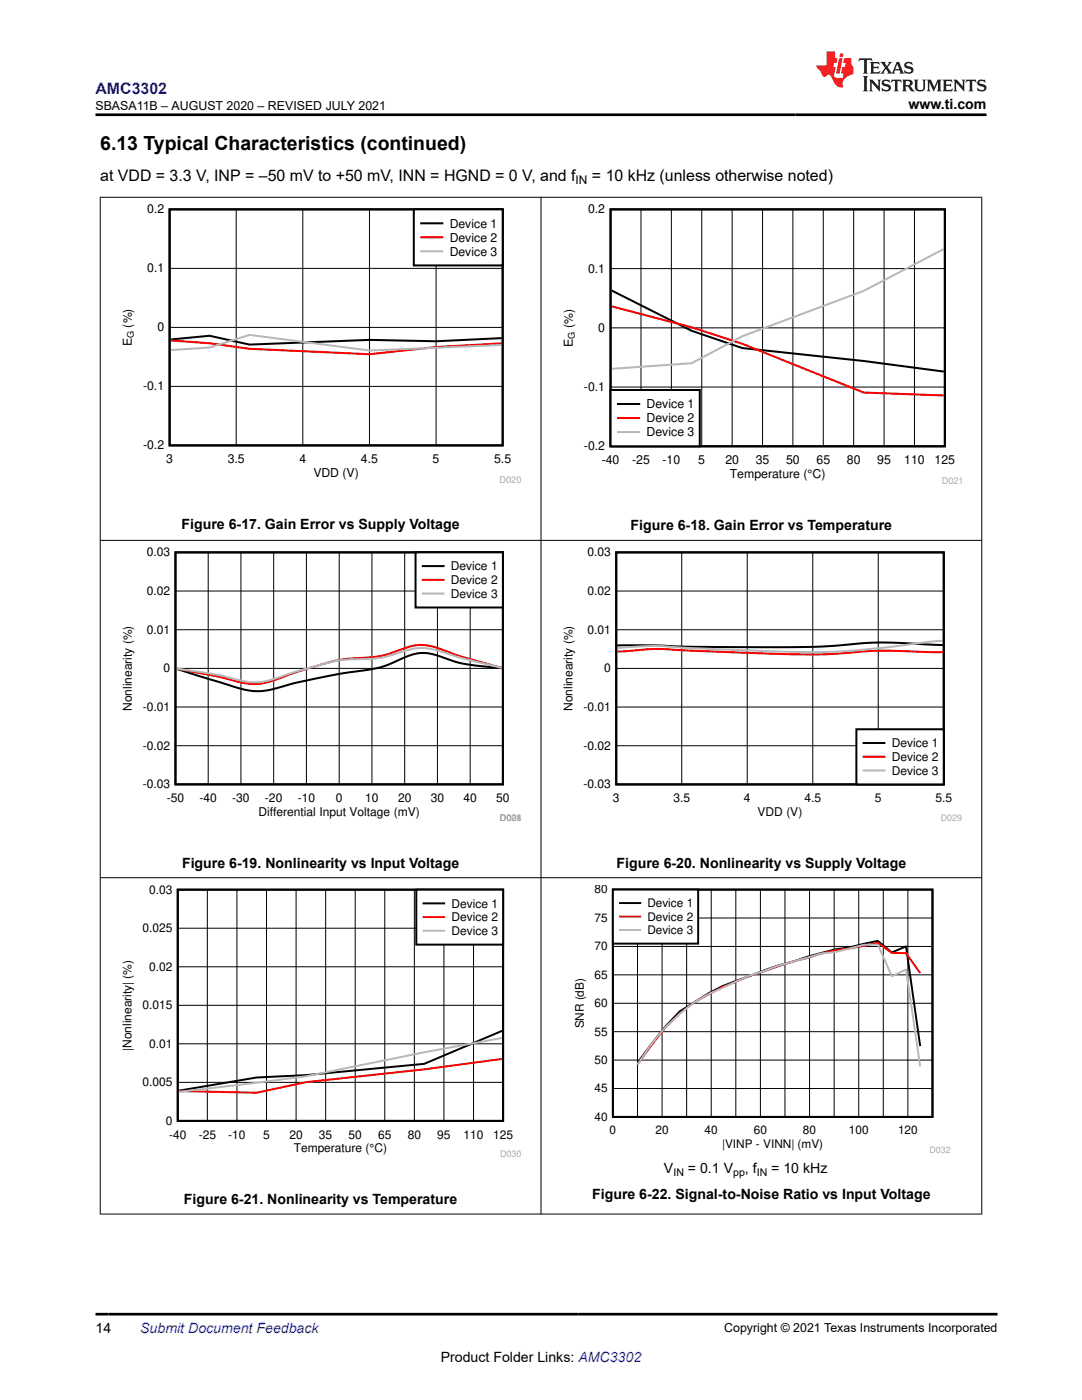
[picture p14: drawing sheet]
<svg xmlns="http://www.w3.org/2000/svg" width="216mm" height="279mm" viewBox="0 0 216 279" stroke-linecap="round" stroke-linejoin="round" font-family="sans-serif">
<defs><g id="words">
<text font-size="3.9" x="20" y="29.9">6.13 Typical Characteristics (continued)</text>
<text font-size="3.2" fill="#00f" x="19" y="18.7">AMC3302</text>
<g font-size="3.2">
<text x="20" y="36.1">at VDD = 3.3 V, INP = –50 mV to +50 mV, INN = HGND = 0 V, and f</text>
<text x="118.1" y="36.1">= 10 kHz (unless otherwise noted)</text>
</g>
<g font-size="2.8">
<text x="181.3" y="21.8">www.ti.com</text>
<text x="36.2" y="105.6">Figure 6-17. Gain Error vs Supply Voltage</text>
<text x="125.8" y="105.8">Figure 6-18. Gain Error vs Temperature</text>
<text x="36.3" y="173.2">Figure 6-19. Nonlinearity vs Input Voltage</text>
<text x="123" y="173.2">Figure 6-20. Nonlinearity vs Supply Voltage</text>
<text x="118.2" y="239.4">Figure 6-22. Signal-to-Noise Ratio vs Input Voltage</text>
<text x="132.5" y="234.2">V</text>
<text x="137.3" y="234.2">= 0.1 V</text>
<text x="148.6" y="234.2">, f</text>
<text x="153.9" y="234.2">= 10 kHz</text>
<text x="36.7" y="240.3">Figure 6-21. Nonlinearity vs Temperature</text>
<text x="19" y="266.1">14</text>
<text x="87.9" y="271.7">Product Folder Links: AMC3302</text>
</g>
<text font-size="2.8" fill="#00f" x="28" y="266.1">Submit Document Feedback</text>
<g font-size="2.5">
<text x="19" y="21.9">SBASA11B – AUGUST 2020 – REVISED JULY 2021</text>
<text x="117.3" y="42.6">0.2</text>
<text x="117.3" y="54.4">0.1</text>
<text x="114.3" y="65.5" transform="rotate(-90 114.3 65.5)">(%)</text>
<text x="114.3" y="69.2" transform="rotate(-90 114.3 69.2)">E</text>
<text x="119.4" y="66.2">0</text>
<text x="116.5" y="78">-0.1</text>
<text x="129" y="81.5">Device 1</text>
<text x="116.5" y="89.9">-0.2</text>
<text x="129" y="84.3">Device 2</text>
<text x="129" y="87.1">Device 3</text>
<text x="120.1" y="92.7">-40</text>
<text x="126.1" y="92.7">-25</text>
<text x="132.2" y="92.7">-10</text>
<text x="139.3" y="92.7">5</text>
<text x="144.7" y="92.7">20</text>
<text x="145.6" y="95.5">Temperature (°C)</text>
<text x="150.8" y="92.7">35</text>
<text x="156.9" y="92.7">50</text>
<text x="162.9" y="92.7">65</text>
<text x="169" y="92.7">80</text>
<text x="175" y="92.7">95</text>
<text x="180.4" y="92.7">110</text>
<text x="186.5" y="92.7">125</text>
<text x="144.5" y="265.8">Copyright © 2021 Texas Instruments Incorporated</text>
</g>
<g font-size="2.4">
<text x="114.9" y="36.7">IN</text>
<text x="29.4" y="42.6">0.2</text>
<text x="89.7" y="45.4">Device 1</text>
<text x="89.7" y="48.2">Device 2</text>
<text x="89.7" y="51">Device 3</text>
<text x="29.4" y="54.4">0.1</text>
<text x="26.3" y="65.4" transform="rotate(-90 26.3 65.4)">(%)</text>
<text x="26.3" y="69.1" transform="rotate(-90 26.3 69.1)">E</text>
<text x="31.4" y="66.1">0</text>
<text x="28.6" y="77.9">-0.1</text>
<text x="28.6" y="89.7">-0.2</text>
<text x="33.2" y="92.5">3</text>
<text x="45.4" y="92.5">3.5</text>
<text x="59.7" y="92.5">4</text>
<text x="62.5" y="95.3">VDD (V)</text>
<text x="72" y="92.5">4.5</text>
<text x="86.3" y="92.5">5</text>
<text x="98.6" y="92.5">5.5</text>
<text x="29.3" y="111">0.03</text>
<text x="90" y="113.8">Device 1</text>
<text x="117.2" y="111">0.03</text>
<text x="29.3" y="118.7">0.02</text>
<text x="90" y="116.6">Device 2</text>
<text x="90" y="119.3">Device 3</text>
<text x="117.2" y="118.7">0.02</text>
<text x="29.3" y="126.5">0.01</text>
<text x="117.2" y="126.5">0.01</text>
<text x="32.6" y="134.2">0</text>
<text x="120.6" y="134.2">0</text>
<text x="26.3" y="141.9" transform="rotate(-90 26.3 141.9)">Nonlinearity (%)</text>
<text x="28.5" y="141.9">-0.01</text>
<text x="114.2" y="141.9" transform="rotate(-90 114.2 141.9)">Nonlinearity (%)</text>
<text x="116.4" y="141.9">-0.01</text>
<text x="28.5" y="149.6">-0.02</text>
<text x="116.4" y="149.6">-0.02</text>
<text x="177.9" y="149.1">Device 1</text>
<text x="177.9" y="151.9">Device 2</text>
<text x="177.9" y="154.6">Device 3</text>
<text x="28.5" y="157.3">-0.03</text>
<text x="33.3" y="160.1">-50</text>
<text x="39.8" y="160.1">-40</text>
<text x="46.3" y="160.1">-30</text>
<text x="52.9" y="160.1">-20</text>
<text x="59.4" y="160.1">-10</text>
<text x="67" y="160.1">0</text>
<text x="72.9" y="160.1">10</text>
<text x="79.4" y="160.1">20</text>
<text x="86" y="160.1">30</text>
<text x="92.5" y="160.1">40</text>
<text x="99" y="160.1">50</text>
<text x="116.4" y="157.3">-0.03</text>
<text x="122.3" y="160.1">3</text>
<text x="134.4" y="160.1">3.5</text>
<text x="148.4" y="160.1">4</text>
<text x="160.5" y="160.1">4.5</text>
<text x="174.6" y="160.1">5</text>
<text x="186.6" y="160.1">5.5</text>
<text x="51.6" y="162.8">Differential Input Voltage (mV)</text>
<text x="151.2" y="162.8">VDD (V)</text>
<text x="29.8" y="178.3">0.03</text>
<text x="118.6" y="178.3">80</text>
<text x="90.1" y="181.1">Device 1</text>
<text x="90.1" y="183.9">Device 2</text>
<text x="118.6" y="184">75</text>
<text x="129.2" y="181.1">Device 1</text>
<text x="129.2" y="183.7">Device 2</text>
<text x="28.4" y="186">0.025</text>
<text x="90.1" y="186.6">Device 3</text>
<text x="118.6" y="189.7">70</text>
<text x="129.2" y="186.4">Device 3</text>
<text x="29.8" y="193.7">0.02</text>
<text x="118.6" y="195.3">65</text>
<text x="28.4" y="201.4">0.015</text>
<text x="118.6" y="201">60</text>
<text x="26.3" y="209.7" transform="rotate(-90 26.3 209.7)">|Nonlinearity| (%)</text>
<text x="29.8" y="209.1">0.01</text>
<text x="116.5" y="205.2" transform="rotate(-90 116.5 205.2)">SNR (dB)</text>
<text x="118.6" y="206.7">55</text>
<text x="118.6" y="212.3">50</text>
<text x="28.4" y="216.8">0.005</text>
<text x="118.6" y="218">45</text>
<text x="33.1" y="224.5">0</text>
<text x="33.7" y="227.2">-40</text>
<text x="39.6" y="227.2">-25</text>
<text x="45.5" y="227.2">-10</text>
<text x="52.5" y="227.2">5</text>
<text x="57.8" y="227.2">20</text>
<text x="63.7" y="227.2">35</text>
<text x="69.5" y="227.2">50</text>
<text x="75.4" y="227.2">65</text>
<text x="81.3" y="227.2">80</text>
<text x="87.3" y="227.2">95</text>
<text x="92.5" y="227.2">110</text>
<text x="98.4" y="227.2">125</text>
<text x="118.6" y="223.7">40</text>
<text x="121.6" y="226.4">0</text>
<text x="130.8" y="226.4">20</text>
<text x="140.6" y="226.4">40</text>
<text x="150.4" y="226.4">60</text>
<text x="160.2" y="226.4">80</text>
<text x="169.4" y="226.4">100</text>
<text x="179.2" y="226.4">120</text>
<text x="58.6" y="229.9">Temperature (°C)</text>
<text x="144.1" y="229">|VINP - VINN| (mV)</text>
</g>
<g font-size="2.1">
<text x="134.4" y="234.7">IN</text>
<text x="146.3" y="234.7">pp</text>
<text x="151" y="234.7">IN</text>
</g>
<g font-size="1.8">
<text x="26.7" y="67.5" transform="rotate(-90 26.7 67.5)">G</text>
<text x="114.7" y="67.6" transform="rotate(-90 114.7 67.6)">G</text>
</g>
<g font-size="1.8" fill="#a8a8a8">
<text x="99.7" y="96.3">D020</text>
<text x="187.9" y="96.5">D021</text>
<text x="99.7" y="163.9">D024</text>
<text x="102" y="163.9">01</text>
<text x="103" y="163.9">8</text>
<text x="187.7" y="163.9">D029</text>
<text x="99.8" y="231">D030</text>
<text x="185.5" y="230.1">D032</text>
</g>
</g></defs>
<path d="M33.8 41.8h66.5v47.1h-66.5zM100.1 67.5l-13.1 .6-13.3-.3-23.9 1-8-1.8-7.8 .8" fill="none" stroke="#000" stroke-width=".4"/>
<path d="M33.8 53.6h66.5M47.1 41.8v47.1M60.4 41.8v47.1M73.7 41.8v47.1M87 41.8v47.1M33.8 77.1h66.5M33.8 65.3h66.5" fill="none" stroke="#000" stroke-width=".2"/>
<path d="M34 67.9l7.8 .6 8 1.1 23.9 1.1 13.3-1.4 13.1-.8" fill="none" stroke="#f00" stroke-width=".4"/>
<path d="M100.1 68.8l-26.4 1.1-23.9-3.1-8 2.6-7.8 .5" fill="none" stroke="#b8b8b8" stroke-width=".4"/>
<path d="M82.6 41.8h17.7v11.2h-17.7z" fill-rule="evenodd" fill="#fff"/>
<path d="M82.6 41.8h17.7v11.2h-17.7zM84.1 44.6h4.2M121.8 41.8h66.7v47.3h-66.7zM122 58l16 8 10.1 3.5 24.3 2.5 15.9 2.2" fill="none" stroke="#000" stroke-width=".4"/>
<path d="M84.1 47.4h4.2M122 61.1l16 4.2 10.1 3.3 24.3 9.7 15.9 .6" fill="none" stroke="#f00" stroke-width=".4"/>
<path d="M84.1 50.1h4.2M188.3 49.7l-15.9 8.3-24.3 9.1-10.1 5.4-16 1.1" fill="none" stroke="#b8b8b8" stroke-width=".4"/>
<g fill="none" stroke="#000" stroke-width=".2">
<path d="M121.8 53.6h66.7M127.9 41.8v47.3M134 41.8v47.3M140 41.8v47.3M146.1 41.8v47.3M152.2 41.8v47.3M158.2 41.8v47.3M164.3 41.8v47.3M170.3 41.8v47.3M176.4 41.8v47.3M182.5 41.8v47.3M121.8 77.2h66.7"/>
<path d="M121.8 65.4h66.7"/>
</g>
<path d="M121.8 77.8h17.8v11.3h-17.8z" fill-rule="evenodd" fill="#fff"/>
<path d="M121.8 77.8h17.8v11.3h-17.8zM123.3 80.6h4.2M35 110.2h65.3v46.3h-65.3zM100.2 133.3a41.3 41.3 0 0 1-13.7-2.7 8.6 8.6 0 0 0-6.5 .9 24.5 24.5 0 0 1-9.8 2.6 131.9 131.9 0 0 0-16.4 3.6 14.4 14.4 0 0 1-8.2-1l-10.4-3.2" fill="none" stroke="#000" stroke-width=".4"/>
<path d="M123.3 83.4h4.2M100.2 133.3a130 130 0 0 1-13.7-4.2 9.2 9.2 0 0 0-6.5 .5 23.9 23.9 0 0 1-9.8 1.8 57 57 0 0 0-12.3 3.2 20.7 20.7 0 0 1-7.4 1.9 42.7 42.7 0 0 1-7.4-1.6l-7.9-1.4" fill="none" stroke="#f00" stroke-width=".4"/>
<path d="M123.3 86.2h4.2M100.2 133.3a165.6 165.6 0 0 1-13.7-3.7 11.1 11.1 0 0 0-7.3 .8 21.1 21.1 0 0 1-8.2 1.2 42.6 42.6 0 0 0-11.5 2.3l-1.6 .5a21.4 21.4 0 0 1-7.4 1.8l-1.7-.2a86.5 86.5 0 0 0-13.6-2.6" fill="none" stroke="#b8b8b8" stroke-width=".4"/>
<g fill="none" stroke="#000" stroke-width=".2">
<path d="M35 118h65.4M41.5 110.2v46.3M48.1 110.2v46.3M54.6 110.2v46.3M61.1 110.2v46.3M67.7 110.2v46.3M74.2 110.2v46.3M80.8 110.2v46.3M87.3 110.2v46.3M93.8 110.2v46.3M35 133.4h65.4M35 125.7h65.4"/>
<path d="M35 148.8h65.4M35 141.1h65.4"/>
</g>
<path d="M82.9 110.2h17.4v11h-17.4z" fill-rule="evenodd" fill="#fff"/>
<path d="M82.9 110.2h17.4v11h-17.4zM84.4 113h4.1M123 110.2h65.3v46.3h-65.3zM188.1 128.7h-1.7a91.3 91.3 0 0 0-20.9 .3 561.6 561.6 0 0 1-38.1-.2h-4.3" fill="none" stroke="#000" stroke-width=".4"/>
<path d="M84.4 115.7h4.1M123.1 130h1.1a52.8 52.8 0 0 1 13-.2l10.2 .4a165.9 165.9 0 0 0 22 .1 87.1 87.1 0 0 1 15.8-.2h2.9" fill="none" stroke="#f00" stroke-width=".4"/>
<path d="M84.4 118.5h4.1M188.1 127.9l-1.7 .1a190.9 190.9 0 0 1-24.2 2.1 605.7 605.7 0 0 1-31.4-1.2l-7.7 .4" fill="none" stroke="#b8b8b8" stroke-width=".4"/>
<path d="M123 118h65.3M136 110.2v46.4M149.1 110.2v46.4M162.2 110.2v46.4M175.2 110.2v46.4M123 133.4h65.3M123 125.7h65.3M123 148.8h65.3M123 141.1h65.3" fill="none" stroke="#000" stroke-width=".2"/>
<path d="M170.9 145.5h17.4v11h-17.4z" fill-rule="evenodd" fill="#fff"/>
<path d="M170.9 145.5h17.4v11h-17.4zM172.3 148.3h4.2" fill="none" stroke="#000" stroke-width=".4"/>
<path d="M172.3 151h4.2" fill="none" stroke="#f00" stroke-width=".4"/>
<path d="M172.3 153.8h4.2" fill="none" stroke="#b8b8b8" stroke-width=".4"/>
<path d="M35.5 177.6h64.9v46.1h-64.9zM100.2 205.7l-15.6 6.6-23.6 2.3-9.8 .4-15.5 2.7" fill="none" stroke="#000" stroke-width=".39"/>
<g fill="none" stroke="#000" stroke-width=".2">
<path d="M41.4 177.6v46.1M47.3 177.6v46.1M53.2 177.6v46.1M59.1 177.6v46.1M65 177.6v46.1M70.9 177.6v46.1M76.8 177.6v46.1M82.7 177.6v46.1M88.6 177.6v46.1M94.5 177.6v46.1M35.5 192.9h64.9M35.5 185.2h64.9"/>
<path d="M35.5 216h64.9M35.5 208.3h64.9M35.5 200.6h64.9"/>
</g>
<path d="M100.2 211.3l-15.6 2.1-23.6 2.6-9.8 2.1-15.5-.4" fill="none" stroke="#f00" stroke-width=".39"/>
<path d="M100.2 207.1l-15.6 2.9-23.6 4.8-25.3 3.1" fill="none" stroke="#b8b8b8" stroke-width=".39"/>
<path d="M83.1 177.6h17.3v10.9h-17.3z" fill-rule="evenodd" fill="#fff"/>
<path d="M83.1 177.6h17.3v10.9h-17.3zM122.3 177.5h63.8v45.4h-63.8zM84.5 180.3h4.1M183.6 208.8l-2.8-19.9-2.8 1.2-2.9-2.3-5.6 1.3a56.5 56.5 0 0 0-11.3 2.8l-2.8 .7-5.6 2.1a37.4 37.4 0 0 0-11.3 5.4l-2.8 1.7-2.9 3-5.6 7.3" fill="none" stroke="#000" stroke-width=".39"/>
<path d="M84.5 183h4.1M183.6 194.2l-2.8-4h-2.8l-2.9-2.1-5.6 1.2-2.8 .4-2.8 .6-2.9 .9-2.8 .7-5.6 1.9a73.3 73.3 0 0 0-14.1 6.2l-2.8 2.2-2.9 2.8-5.6 7.4" fill="none" stroke="#f00" stroke-width=".39"/>
<path d="M84.5 185.7h4.1M127.2 212.5a36.7 36.7 0 0 1 14.1-14.1 109.6 109.6 0 0 1 14.1-5.7l8.5-2.4 2.8-.3 5.6-1.4 2.8-.1 2.9 6.3 2.8-1.3 2.8 19.3" fill="none" stroke="#b8b8b8" stroke-width=".39"/>
<g fill="none" stroke="#000" stroke-width=".2">
<path d="M127.2 177.5v45.4M132.1 177.5v45.4M137 177.5v45.4M141.9 177.5v45.4M146.8 177.5v45.4M151.7 177.5v45.4M156.6 177.5v45.4M161.5 177.5v45.4M166.4 177.5v45.4M171.4 177.5v45.4M176.2 177.5v45.4M181.2 177.5v45.4"/>
<path d="M122.3 194.6h63.8M122.3 188.9h63.8M122.3 183.2h63.8M122.3 217.2h63.8M122.3 211.6h63.8M122.3 205.9h63.8M122.3 200.2h63.8"/>
</g>
<path d="M122.3 177.5h17v10.8h-17z" fill-rule="evenodd" fill="#fff"/>
<path d="M122.3 177.5h17v10.8h-17zM123.7 180.2h4.1" fill="none" stroke="#000" stroke-width=".39"/>
<path d="M123.7 182.9h4.1" fill="none" stroke="#f00" stroke-width=".39"/>
<path d="M123.7 185.6h4.1" fill="none" stroke="#b8b8b8" stroke-width=".39"/>
<path d="M19.9 39.4h176.1M20 39.3v203.1M107.9 39.3v203.1M195.9 39.3v203.1M19.9 107.8h176.1M19.9 175.2h176.1M19.9 242.3h176.1" fill="none" stroke="#000" stroke-width=".2"/>
<path d="M171.5 11.6l-.2 .6 .5-.2h.6v.1v2.2l-.2 .4h1l-.2-.4v-2.2v-.1h.5l.5 .2-.1-.6zM173.6 12.4l.2 .3v1.6l-.2 .4h1.9l.1-.6a1.08 1.08 0 0 1-1.3 .2v-.7h.6l.4 .2v-.7l-.4 .2h-.6v-.5l.2-.2a1 1 0 0 1 1 .3l-.1-.5zM175.7 12.4l.9 1.1-1 1.2h.9l-.2-.2 .5-.8 .4 .8-.2 .2h1.6l-.2-.2 .2-.5h.9l.1 .5-.1 .2h.9l-.2-.4-.8-1.9h-.5l-.9 2.1-.9-1.1 .9-1h-.8l.2 .2-.4 .6-.4-.6 .2-.2zM179 12.8l.4 1h-.7zM180.7 12.5a.65 .65 0 0 0-.2 .7 .65 .65 0 0 0 .6 .5l.6 .1 .1 .3a.79 .79 0 0 1-.7 .4 .79 .79 0 0 1-.7-.5l.1 .7 .2-.1a.93 .93 0 0 0 1.1 0 .93 .93 0 0 0 .4-.9 1.46 1.46 0 0 0-1.2-.6l-.1-.3a1.09 1.09 0 0 1 1.2 .2l-.2-.6-.1 .1-.5-.2zM172.2 15.2l.2 .4v2.2l-.2 .4h1l-.2-.4v-2.2l.2-.4zM173.4 15.9l.2 .4v1.5l-.2 .4h.8l-.3-.4 .1-1.3 1.6 1.8v-2l.2-.4h-.7l.1 .2 .1 1.1-1.2-1.3zM176.2 16a.65 .65 0 0 0-.2 .8 .65 .65 0 0 0 .6 .4l.6 .2 .1 .2a.79 .79 0 0 1-.7 .4 .79 .79 0 0 1-.7-.5l.1 .7 .2-.1a.93 .93 0 0 0 1.1 .1 .93 .93 0 0 0 .4-1 1.46 1.46 0 0 0-1.2-.5l-.1-.4a1.09 1.09 0 0 1 1.2 .2l-.1-.6-.2 .1-.5-.1zM177.9 15.9l-.1 .6a.63 .63 0 0 1 .8-.3v1.6l-.3 .4h1l-.2-.4v-1.6a.66 .66 0 0 1 .8 .3l-.1-.6zM180 15.9l.2 .4v1.5l-.2 .4h1l-.2-.2-.1-.7h.5l.1 .2a.79 .79 0 0 0 1.2 .6l-1-.9a.61 .61 0 0 0 .6-.6 .61 .61 0 0 0-.5-.7zM180.8 16.2h.1a.47 .47 0 0 1 .5 .1 .47 .47 0 0 1 .1 .5l-.1 .1-.7 .1zM182.3 15.9l.2 .2a2.27 2.27 0 0 0 .4 2 1.04 1.04 0 0 0 1.7-.7v-1.3l.2-.2h-.8l.2 .4v1.1a.6 .6 0 0 1-.6 .6 .6 .6 0 0 1-.6-.6v-1.1l.3-.4zM184.9 15.9l.2 .4v1.5l-.2 .4h.8l-.3-.4v-1.4l.9 1.9 .9-1.9v1.4l-.3 .4h1l-.2-.4v-1.5l.2-.4h-.8l-.7 1.5-.6-1.5zM188.1 15.9l.2 .4v1.5l-.2 .4h1.9l.1-.6a1.09 1.09 0 0 1-1.3 .2v-.7h.6l.4 .2v-.6l-.4 .2h-.6v-.6l.2-.1a1.01 1.01 0 0 1 1 .3l-.1-.6zM190.2 15.9l.3 .4v1.5l-.3 .4h.8l-.2-.4v-1.3l1.6 1.8v-2l.2-.4h-.7l.2 .2v1.1l-1.2-1.3zM192.8 15.9l-.1 .6a.63 .63 0 0 1 .8-.3v1.6l-.3 .4h1l-.2-.4v-1.6a.66 .66 0 0 1 .8 .3l-.1-.6zM195.2 16a.65 .65 0 0 0-.2 .8 .65 .65 0 0 0 .6 .4l.6 .2 .2 .2a.79 .79 0 0 1-.7 .4 .79 .79 0 0 1-.7-.5l.1 .7 .2-.1a.93 .93 0 0 0 1 .1 .93 .93 0 0 0 .5-1 1.46 1.46 0 0 0-1.3-.5v-.4a1.09 1.09 0 0 1 1.2 .2l-.2-.6-.2 .1-.5-.1z" fill="#231f20"/>
<path d="M164.9 10.3v2.7h-2l.1 .4 .8 1a.95 .95 0 0 0 1 .9 .59 .59 0 0 1 .5-.4 .59 .59 0 0 1 .5 .3l.4 .8a1.59 1.59 0 0 0 2.1 1.4 1.61 1.61 0 0 1 1-2.3l1-.3-.1-1.5a1.59 1.59 0 0 1-.3-1.7h-1.5l-.2 .9h.6l-.2 .9h-.5l-.2 .9v.3l.4 .1-.1 .9h-.7a.73 .73 0 0 1-1-.7l.3-1.5h-.5l.1-.9h.5l.2-.9h-.5v-1.3zM167.4 11.6l-.6 3.1h.7l.6-3.1zM167.6 10.7l-.1 .6h.7l.1-.6z" fill="#ed1c24"/>
<path d="M19 22.9h177.8M19 262.3h180" fill="none" stroke="#000" stroke-width=".53"/>
<use href="#words"/>
</svg>
